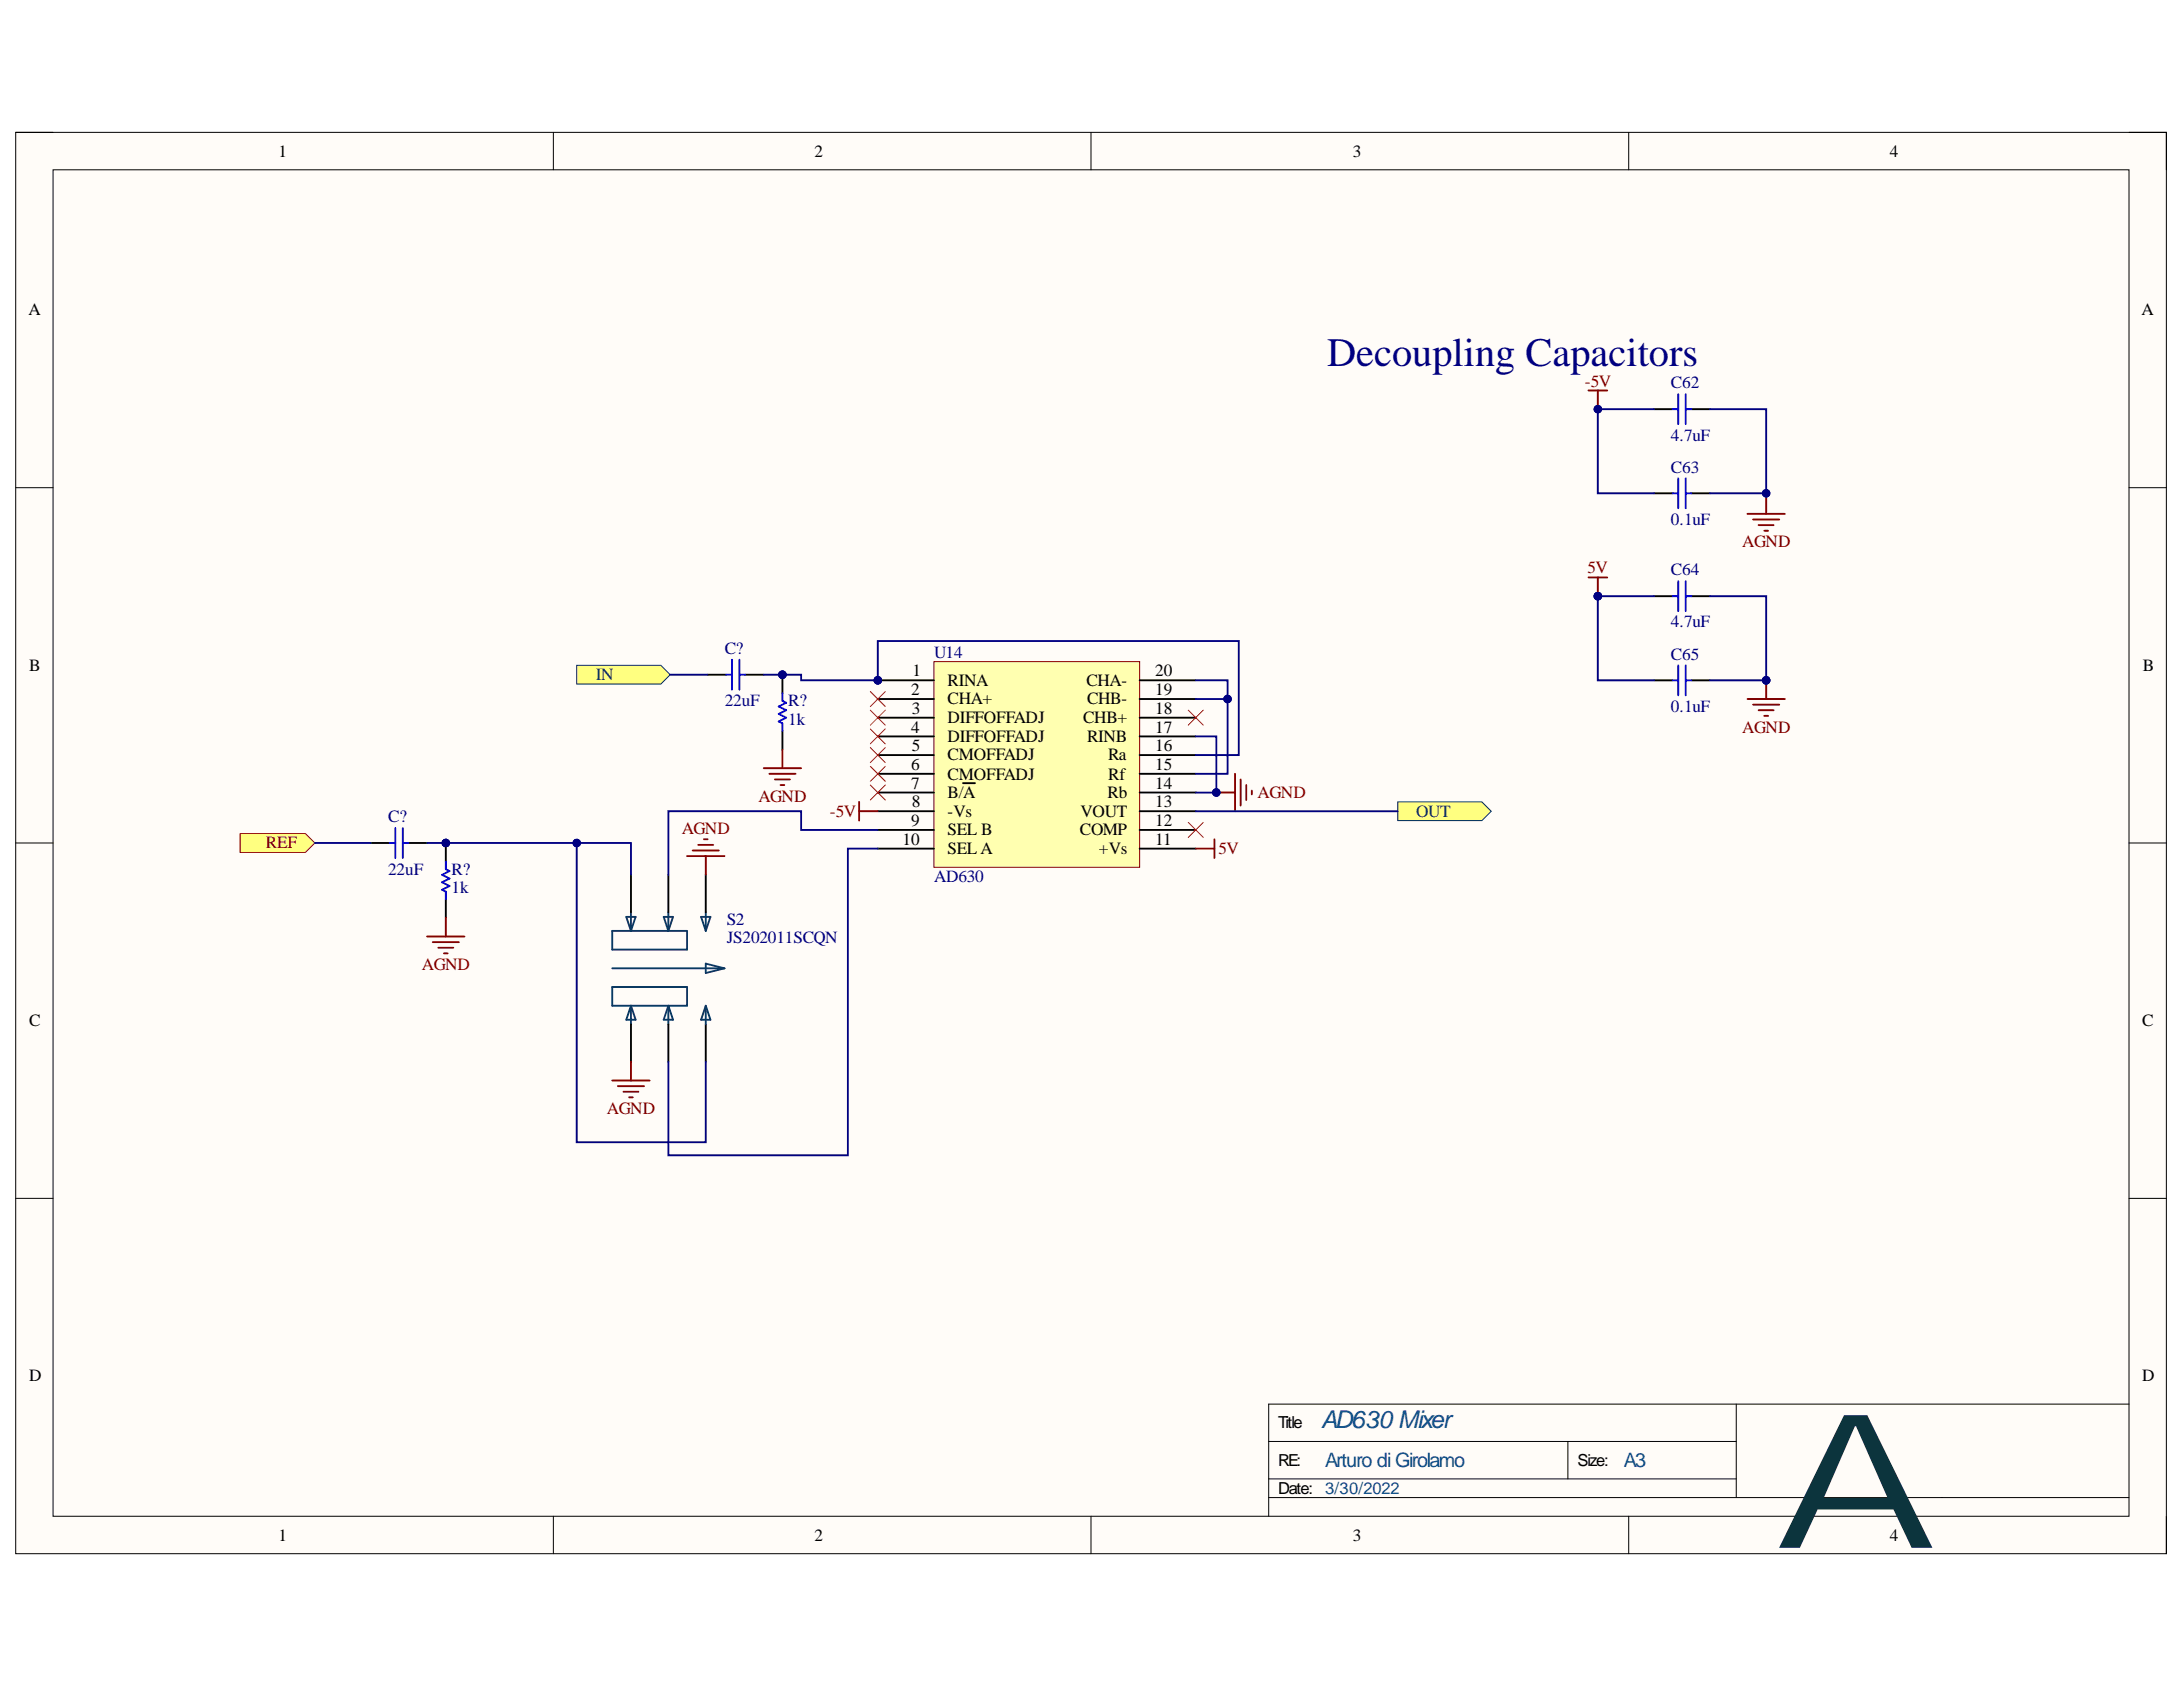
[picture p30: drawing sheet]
<svg xmlns="http://www.w3.org/2000/svg" width="279mm" height="216mm" viewBox="0 0 279 216" stroke-linecap="round" stroke-linejoin="round" font-family="sans-serif">
<defs><g id="words">
<text font-size="23.9" fill="#0c343d" x="227.1" y="198.1">A</text>
<text font-size="5.2" fill="#000080" x="169.8" y="46.9">Decoupling Capacitors</text>
<text font-size="3.1" fill="#0b5394" x="169.1" y="182.8">AD630 Mixer</text>
<g font-size="2.5" fill="#0b5394">
<text x="169.6" y="187.8">Arturo di Girolamo</text>
<text x="207.8" y="187.8">A3</text>
</g>
<g font-size="2.2">
<text x="35.6" y="20">1</text>
<text x="104.3" y="20">2</text>
<text x="173.1" y="20">3</text>
<text x="241.9" y="20">4</text>
<text x="3.6" y="40.4">A</text>
<text x="274.1" y="40.4">A</text>
<text x="3.7" y="85.9">B</text>
<text x="116.6" y="88.9">2</text>
<text x="116.8" y="86.6">1</text>
<text x="121.3" y="87.7">RINA</text>
<text x="139" y="87.7">CHA-</text>
<text x="147.8" y="88.9">19</text>
<text x="147.8" y="86.6">20</text>
<text x="274.3" y="85.9">B</text>
<text x="116.6" y="93.8">4</text>
<text x="116.7" y="91.4">3</text>
<text x="121.3" y="90.1">CHA+</text>
<text x="121.3" y="92.6">DIFFOFFADJ</text>
<text x="121.3" y="94.9">DIFFOFFADJ</text>
<text x="138.6" y="92.6">CHB+</text>
<text x="139.1" y="94.9">RINB</text>
<text x="139.1" y="90.1">CHB-</text>
<text x="147.8" y="93.8">17</text>
<text x="147.8" y="91.4">18</text>
<text x="116.6" y="98.5">6</text>
<text x="116.6" y="100.9">7</text>
<text x="116.7" y="96.1">5</text>
<text x="121.3" y="97.3">CMOFFADJ</text>
<text x="121.3" y="99.8">CMOFFADJ</text>
<text x="141.8" y="99.8">Rf</text>
<text x="141.8" y="97.3">Ra</text>
<text x="147.8" y="100.9">14</text>
<text x="147.8" y="98.5">15</text>
<text x="147.8" y="96.1">16</text>
<text x="116.6" y="105.7">9</text>
<text x="116.7" y="103.3">8</text>
<text x="121.3" y="102.1">B/A</text>
<text x="121.3" y="104.5">-Vs</text>
<text x="121.3" y="106.9">SEL B</text>
<text x="138.2" y="106.9">COMP</text>
<text x="138.3" y="104.5">VOUT</text>
<text x="141.8" y="102.1">Rb</text>
<text x="147.8" y="105.7">12</text>
<text x="147.8" y="103.3">13</text>
<text x="115.5" y="108.1">10</text>
<text x="121.3" y="109.3">SEL A</text>
<text x="140.7" y="109.3">+Vs</text>
<text x="147.8" y="108.1">11</text>
<text x="3.7" y="131.3">C</text>
<text x="274.2" y="131.3">C</text>
<text x="3.7" y="176.8">D</text>
<text x="274.2" y="176.8">D</text>
<text x="35.6" y="197.2">1</text>
<text x="104.3" y="197.2">2</text>
<text x="173.1" y="197.2">3</text>
<text x="241.9" y="197.2">4</text>
</g>
<g font-size="2.2" fill="#800000">
<text x="202.9" y="49.5">-5V</text>
<text x="223" y="70.1">AGND</text>
<text x="203.2" y="73.4">5V</text>
<text x="223" y="93.8">AGND</text>
<text x="87.3" y="106.7">AGND</text>
<text x="97.1" y="102.6">AGND</text>
<text x="106.2" y="104.5">-5V</text>
<text x="161" y="102.1">AGND</text>
<text x="34" y="108.6">REF</text>
<text x="156" y="109.3">5V</text>
<text x="54" y="124.1">AGND</text>
<text x="77.7" y="142.6">AGND</text>
</g>
<g font-size="2.2" fill="#000080">
<text x="213.9" y="49.7">C62</text>
<text x="213.9" y="56.4">4.7uF</text>
<text x="213.9" y="60.5">C63</text>
<text x="213.9" y="67.2">0.1uF</text>
<text x="213.9" y="73.6">C64</text>
<text x="92.8" y="83.7">C?</text>
<text x="213.9" y="80.3">4.7uF</text>
<text x="119.6" y="84.2">U14</text>
<text x="213.9" y="84.4">C65</text>
<text x="92.8" y="90.4">22uF</text>
<text x="100.9" y="90.4">R?</text>
<text x="100.9" y="92.8">1k</text>
<text x="213.9" y="91.1">0.1uF</text>
<text x="49.7" y="105.3">C?</text>
<text x="49.7" y="111.9">22uF</text>
<text x="57.8" y="111.9">R?</text>
<text x="119.6" y="112.9">AD630</text>
<text x="57.8" y="114.3">1k</text>
<text x="93" y="118.4">S2</text>
<text x="93" y="120.7">JS202011SCQN</text>
</g>
<g font-size="2.2" fill="#073763">
<text x="76.2" y="87.1">IN</text>
<text x="181.3" y="104.5">OUT</text>
</g>
<g font-size="2.1">
<text x="163.6" y="182.8">Title</text>
<text x="163.6" y="191.2">Date:</text>
<text x="163.6" y="187.6">RE:</text>
<text x="201.9" y="187.6">Size:</text>
</g>
<text font-size="2.1" fill="#0b5394" x="169.6" y="191.2">3/30/2022</text>
</g></defs>
<path d="M2 16.9h275.3v181.9h-275.3z" fill-rule="evenodd" fill="#fffcf8"/>
<path d="M2 16.9h275.3v181.9h-275.3z" fill="none" stroke="#000" stroke-width=".13"/>
<path d="M6.8 21.7h265.7v172.3h-265.7z" fill-rule="evenodd" fill="#fffcf8"/>
<g fill="none" stroke="#000" stroke-width=".13">
<path d="M2 16.9h4.8M70.8 16.9v4.8M139.6 16.9v4.8M208.5 16.9v4.8M272.5 16.9h4.8v4.8M6.8 21.7h265.7v172.3h-265.7zM2 62.4h4.8M272.5 62.4h4.8M2 107.9h4.8M272.5 107.9h4.8M2 153.4h4.8M272.5 153.4h4.8"/>
<path d="M222.2 179.7v12M272.5 179.7h-110.1v14.3M70.8 194v4.8M139.6 194v4.8M162.4 184.5h59.8M162.4 191.7h110.1M162.4 189.3h59.8M200.7 184.5v4.8M208.5 194v4.8M277.3 194v4.8"/>
</g>
<path d="M73.8 85.1h10.8l1.2 1.2-1.2 1.2h-10.8z" fill-rule="evenodd" fill="#ffff80"/>
<path d="M73.8 85.1h10.8l1.2 1.2-1.2 1.2h-10.8z" fill="none" stroke="#073763" stroke-width=".13"/>
<path d="M178.9 102.6h10.8l1.2 1.2-1.2 1.2h-10.8z" fill-rule="evenodd" fill="#ffff80"/>
<path d="M178.9 102.6h10.8l1.2 1.2-1.2 1.2h-10.8z" fill="none" stroke="#073763" stroke-width=".13"/>
<circle cx="112.4" cy="87.1" r=".48" fill="#000080"/>
<circle cx="112.4" cy="87.1" r=".48" fill="none" stroke="#000080" stroke-width=".13"/>
<path d="M119.5 84.7h26.4v26.3h-26.4z" fill-rule="evenodd" fill="#ffffb0"/>
<path d="M119.5 84.7h26.4v26.3h-26.4z" fill="none" stroke="#800000" stroke-width=".13"/>
<path d="M112.3 87.1h7.2" fill="none" stroke="#000" stroke-width=".24"/>
<circle cx="112.4" cy="87.1" r=".48" fill="#000080"/>
<circle cx="112.4" cy="87.1" r=".48" fill="none" stroke="#000080" stroke-width=".13"/>
<g fill="none" stroke="#000" stroke-width=".24">
<path d="M112.3 89.5h7.2M112.3 91.8h7.2M112.3 94.2h7.2M112.3 96.6h7.2M112.3 99h7.2M145.9 89.5h7.1M145.9 91.8h7.1M145.9 94.2h7.1M145.9 96.6h7.1M145.9 99h7.1M145.9 87.1h7.1M112.3 101.4h7.2"/>
<path d="M112.3 103.8h7.2M112.3 106.2h7.2M112.3 108.6h7.2M123.2 100.2h1.6M145.9 101.4h7.1M145.9 103.8h7.1M145.9 106.2h7.1M145.9 108.6h7.1"/>
</g>
<g fill="none" stroke="#f00" stroke-width=".13">
<path d="M111.4 88.5l1.9 1.9M111.4 90.9l1.9 1.9M111.4 93.3l1.9 1.9M111.4 95.7l1.9 1.9M111.4 98.1l1.9 1.9M113.3 88.5l-1.9 1.9M113.3 90.9l-1.9 1.9M113.3 93.3l-1.9 1.9M113.3 95.7l-1.9 1.9M113.3 98.1l-1.9 1.9M152.1 90.9l1.9 1.9M154 90.9l-1.9 1.9"/>
<path d="M111.4 100.5l1.9 1.9M113.3 100.5l-1.9 1.9"/>
</g>
<path d="M158.1 99v4.8M158.8 99.8v3.3M110 102.6v2.4M110 103.8h2.3M153 108.6h2.4M155.4 107.4v2.4M155.7 101.4h2.4M159.5 100.5v1.9M160.2 101.2v.5" fill="none" stroke="#800000" stroke-width=".24"/>
<circle cx="155.7" cy="101.4" r=".48" fill="#000080"/>
<circle cx="155.7" cy="101.4" r=".48" fill="none" stroke="#000080" stroke-width=".13"/>
<path d="M30.7 106.7h8.4l1.2 1.2-1.2 1.2h-8.4z" fill-rule="evenodd" fill="#ffff80"/>
<path d="M30.7 106.7h8.4l1.2 1.2-1.2 1.2h-8.4z" fill="none" stroke="#800000" stroke-width=".13"/>
<g fill="none" stroke="#073763" stroke-width=".24">
<path d="M78.4 119.1h9.5v2.4h-9.5zM80.2 117.3h1.2l-.6 1.8zM80.8 116.7v2.4M84.9 117.3h1.2l-.6 1.8zM85.5 116.7v2.4M89.7 117.3h1.2l-.6 1.8zM90.3 116.7v2.4M78.4 126.3h9.5v2.4h-9.5zM78.4 123.9h14.3M80.8 128.7v2.4M80.8 128.7l.6 1.8h-1.2zM85.5 128.7v2.4"/>
<path d="M85.5 128.7l.6 1.8h-1.2zM90.3 123.3l2.4 .6-2.4 .6zM90.3 128.7v2.4M90.3 128.7l.6 1.8h-1.2z"/>
</g>
<path d="M80.8 112v4.7M85.5 112v4.7M90.3 112v4.7M80.8 131.1v4.8M85.5 131.1v4.8M90.3 131.1v4.8" fill="none" stroke="#000" stroke-width=".24"/>
<g fill="none" stroke="#800000" stroke-width=".24">
<path d="M223.7 89.5h4.7M224.4 90.2h3.3M225.1 90.9h1.9M225.8 91.6h.5M226.1 87.1v2.4M87.9 109.6h4.8M88.7 108.8h3.3M89.4 108.1h1.9M90.1 107.4h.5M90.3 109.6v2.4M78.4 138.3h4.7M79.1 139h3.3"/>
<path d="M79.8 139.7h1.9M80.8 135.9v2.4M80.5 140.4h.5"/>
</g>
<circle cx="226.1" cy="87.1" r=".48" fill="#000080"/>
<circle cx="226.1" cy="87.1" r=".48" fill="none" stroke="#000080" stroke-width=".13"/>
<path d="M203.3 73.9h2.4M204.5 73.9v2.4" fill="none" stroke="#800000" stroke-width=".24"/>
<circle cx="204.5" cy="76.3" r=".48" fill="#000080"/>
<circle cx="204.5" cy="76.3" r=".48" fill="none" stroke="#000080" stroke-width=".13"/>
<path d="M203.3 50h2.4M204.5 50v2.4" fill="none" stroke="#800000" stroke-width=".24"/>
<circle cx="204.5" cy="52.4" r=".48" fill="#000080"/>
<circle cx="204.5" cy="52.4" r=".48" fill="none" stroke="#000080" stroke-width=".13"/>
<path d="M223.7 65.8h4.7M224.4 66.5h3.3M225.1 67.2h1.9M225.8 67.9h.5M226.1 63.4v2.4" fill="none" stroke="#800000" stroke-width=".24"/>
<path d="M211.7 52.4h2.4M216.5 52.4h2.4M211.7 76.3h2.4M211.7 63.1h2.4M216.5 76.3h2.4M216.5 63.1h2.4M90.6 86.3h2.4M95.4 86.3h2.3M211.7 87.1h2.4M216.5 87.1h2.4" fill="none" stroke="#000" stroke-width=".24"/>
<g fill="none" stroke="#00f" stroke-width=".24">
<path d="M214.1 52.4h.7M214.8 50.4v3.9M215.8 50.4v3.9M215.8 52.4h.7M214.1 76.3h.7M214.1 63.1h.7M214.8 61.2v3.8M214.8 74.4v3.8M215.8 61.2v3.8M215.8 74.4v3.8M215.8 76.3h.7M215.8 63.1h.7"/>
<path d="M93 86.3h.7M93.7 84.4v3.9M94.6 84.4v3.9M94.6 86.3h.8M214.1 87.1h.7M214.8 85.2v3.8M215.8 85.2v3.8M215.8 87.1h.7"/>
</g>
<path d="M152.1 105.3l1.9 1.9M154 105.3l-1.9 1.9" fill="none" stroke="#f00" stroke-width=".13"/>
<circle cx="100.1" cy="86.3" r=".48" fill="#000080"/>
<circle cx="100.1" cy="86.3" r=".48" fill="none" stroke="#000080" stroke-width=".13"/>
<path d="M100.1 86.3v2.4" fill="none" stroke="#000" stroke-width=".24"/>
<circle cx="100.1" cy="86.3" r=".48" fill="#000080"/>
<circle cx="100.1" cy="86.3" r=".48" fill="none" stroke="#000080" stroke-width=".13"/>
<path d="M100.1 93.5v2.4M47.5 107.9h2.4M52.3 107.9h2.4" fill="none" stroke="#000" stroke-width=".24"/>
<path d="M100.1 88.7v1l.5 .2-.9 .5 .9 .5-.9 .5 .9 .4-.9 .5 .4 .3v.9M49.9 107.9h.7M50.6 106v3.8M51.6 106v3.8M51.6 107.9h.7" fill="none" stroke="#00f" stroke-width=".24"/>
<path d="M97.7 98.3h4.8M98.5 99h3.3M99.2 99.8h1.9M100.1 95.9v2.4M99.9 100.5h.5" fill="none" stroke="#800000" stroke-width=".24"/>
<circle cx="57.1" cy="107.9" r=".48" fill="#000080"/>
<circle cx="57.1" cy="107.9" r=".48" fill="none" stroke="#000080" stroke-width=".13"/>
<path d="M57.1 107.9v2.4" fill="none" stroke="#000" stroke-width=".24"/>
<circle cx="57.1" cy="107.9" r=".48" fill="#000080"/>
<circle cx="57.1" cy="107.9" r=".48" fill="none" stroke="#000080" stroke-width=".13"/>
<path d="M57.1 115.1v2.4" fill="none" stroke="#000" stroke-width=".24"/>
<path d="M57.1 110.3v.9l.4 .3-.9 .5 .9 .4-.9 .5 .9 .5-.9 .5 .5 .2v1" fill="none" stroke="#00f" stroke-width=".24"/>
<path d="M54.7 119.9h4.8M57.1 117.5v2.4M55.4 120.6h3.3M56.1 121.3h1.9M56.8 122h.5" fill="none" stroke="#800000" stroke-width=".24"/>
<path d="M54.7 107.9h26.1v4.1" fill="none" stroke="#000080" stroke-width=".24"/>
<circle cx="73.8" cy="107.9" r=".48" fill="#000080"/>
<circle cx="73.8" cy="107.9" r=".48" fill="none" stroke="#000080" stroke-width=".13"/>
<circle cx="57.1" cy="107.9" r=".48" fill="#000080"/>
<circle cx="57.1" cy="107.9" r=".48" fill="none" stroke="#000080" stroke-width=".13"/>
<path d="M85.8 86.3h4.8M97.7 86.3h4.8v.8h9.8v-5.1h46.2v14.6h-5.5M112.3 108.6h-3.8v39.3h-23v-12M112.3 106.2h-9.8v-2.4h-17v8.2" fill="none" stroke="#000080" stroke-width=".24"/>
<circle cx="112.4" cy="87.1" r=".48" fill="#000080"/>
<circle cx="112.4" cy="87.1" r=".48" fill="none" stroke="#000080" stroke-width=".13"/>
<circle cx="100.1" cy="86.3" r=".48" fill="#000080"/>
<circle cx="100.1" cy="86.3" r=".48" fill="none" stroke="#000080" stroke-width=".13"/>
<path d="M153 94.2h2.7v7.2h-2.7M153 103.8h25.9" fill="none" stroke="#000080" stroke-width=".24"/>
<circle cx="155.7" cy="101.4" r=".48" fill="#000080"/>
<circle cx="155.7" cy="101.4" r=".48" fill="none" stroke="#000080" stroke-width=".13"/>
<path d="M153 89.5h4.1v9.5h-4.1" fill="none" stroke="#000080" stroke-width=".24"/>
<circle cx="157.1" cy="89.5" r=".48" fill="#000080"/>
<circle cx="157.1" cy="89.5" r=".48" fill="none" stroke="#000080" stroke-width=".13"/>
<path d="M153 87.1h4.1v2.4" fill="none" stroke="#000080" stroke-width=".24"/>
<circle cx="157.1" cy="89.5" r=".48" fill="#000080"/>
<circle cx="157.1" cy="89.5" r=".48" fill="none" stroke="#000080" stroke-width=".13"/>
<path d="M204.5 76.3v10.8h7.2" fill="none" stroke="#000080" stroke-width=".24"/>
<circle cx="204.5" cy="76.3" r=".48" fill="#000080"/>
<circle cx="204.5" cy="76.3" r=".48" fill="none" stroke="#000080" stroke-width=".13"/>
<path d="M204.5 76.3h7.2" fill="none" stroke="#000080" stroke-width=".24"/>
<circle cx="204.5" cy="76.3" r=".48" fill="#000080"/>
<circle cx="204.5" cy="76.3" r=".48" fill="none" stroke="#000080" stroke-width=".13"/>
<path d="M211.7 52.4h-7.2v10.7h7.2" fill="none" stroke="#000080" stroke-width=".24"/>
<circle cx="204.5" cy="52.4" r=".48" fill="#000080"/>
<circle cx="204.5" cy="52.4" r=".48" fill="none" stroke="#000080" stroke-width=".13"/>
<path d="M218.9 87.1h7.2" fill="none" stroke="#000080" stroke-width=".24"/>
<circle cx="226.1" cy="87.1" r=".48" fill="#000080"/>
<circle cx="226.1" cy="87.1" r=".48" fill="none" stroke="#000080" stroke-width=".13"/>
<path d="M218.9 76.3h7.2v10.8" fill="none" stroke="#000080" stroke-width=".24"/>
<circle cx="226.1" cy="87.1" r=".48" fill="#000080"/>
<circle cx="226.1" cy="87.1" r=".48" fill="none" stroke="#000080" stroke-width=".13"/>
<path d="M218.9 63.1h7.2" fill="none" stroke="#000080" stroke-width=".24"/>
<circle cx="226.1" cy="63.1" r=".48" fill="#000080"/>
<circle cx="226.1" cy="63.1" r=".48" fill="none" stroke="#000080" stroke-width=".13"/>
<path d="M218.9 52.4h7.2v11" fill="none" stroke="#000080" stroke-width=".24"/>
<circle cx="226.1" cy="63.1" r=".48" fill="#000080"/>
<circle cx="226.1" cy="63.1" r=".48" fill="none" stroke="#000080" stroke-width=".13"/>
<path d="M40.3 107.9h7.2M73.8 107.9v38.3h16.5v-10.3" fill="none" stroke="#000080" stroke-width=".24"/>
<circle cx="73.8" cy="107.9" r=".48" fill="#000080"/>
<circle cx="73.8" cy="107.9" r=".48" fill="none" stroke="#000080" stroke-width=".13"/>
<use href="#words"/>
</svg>
